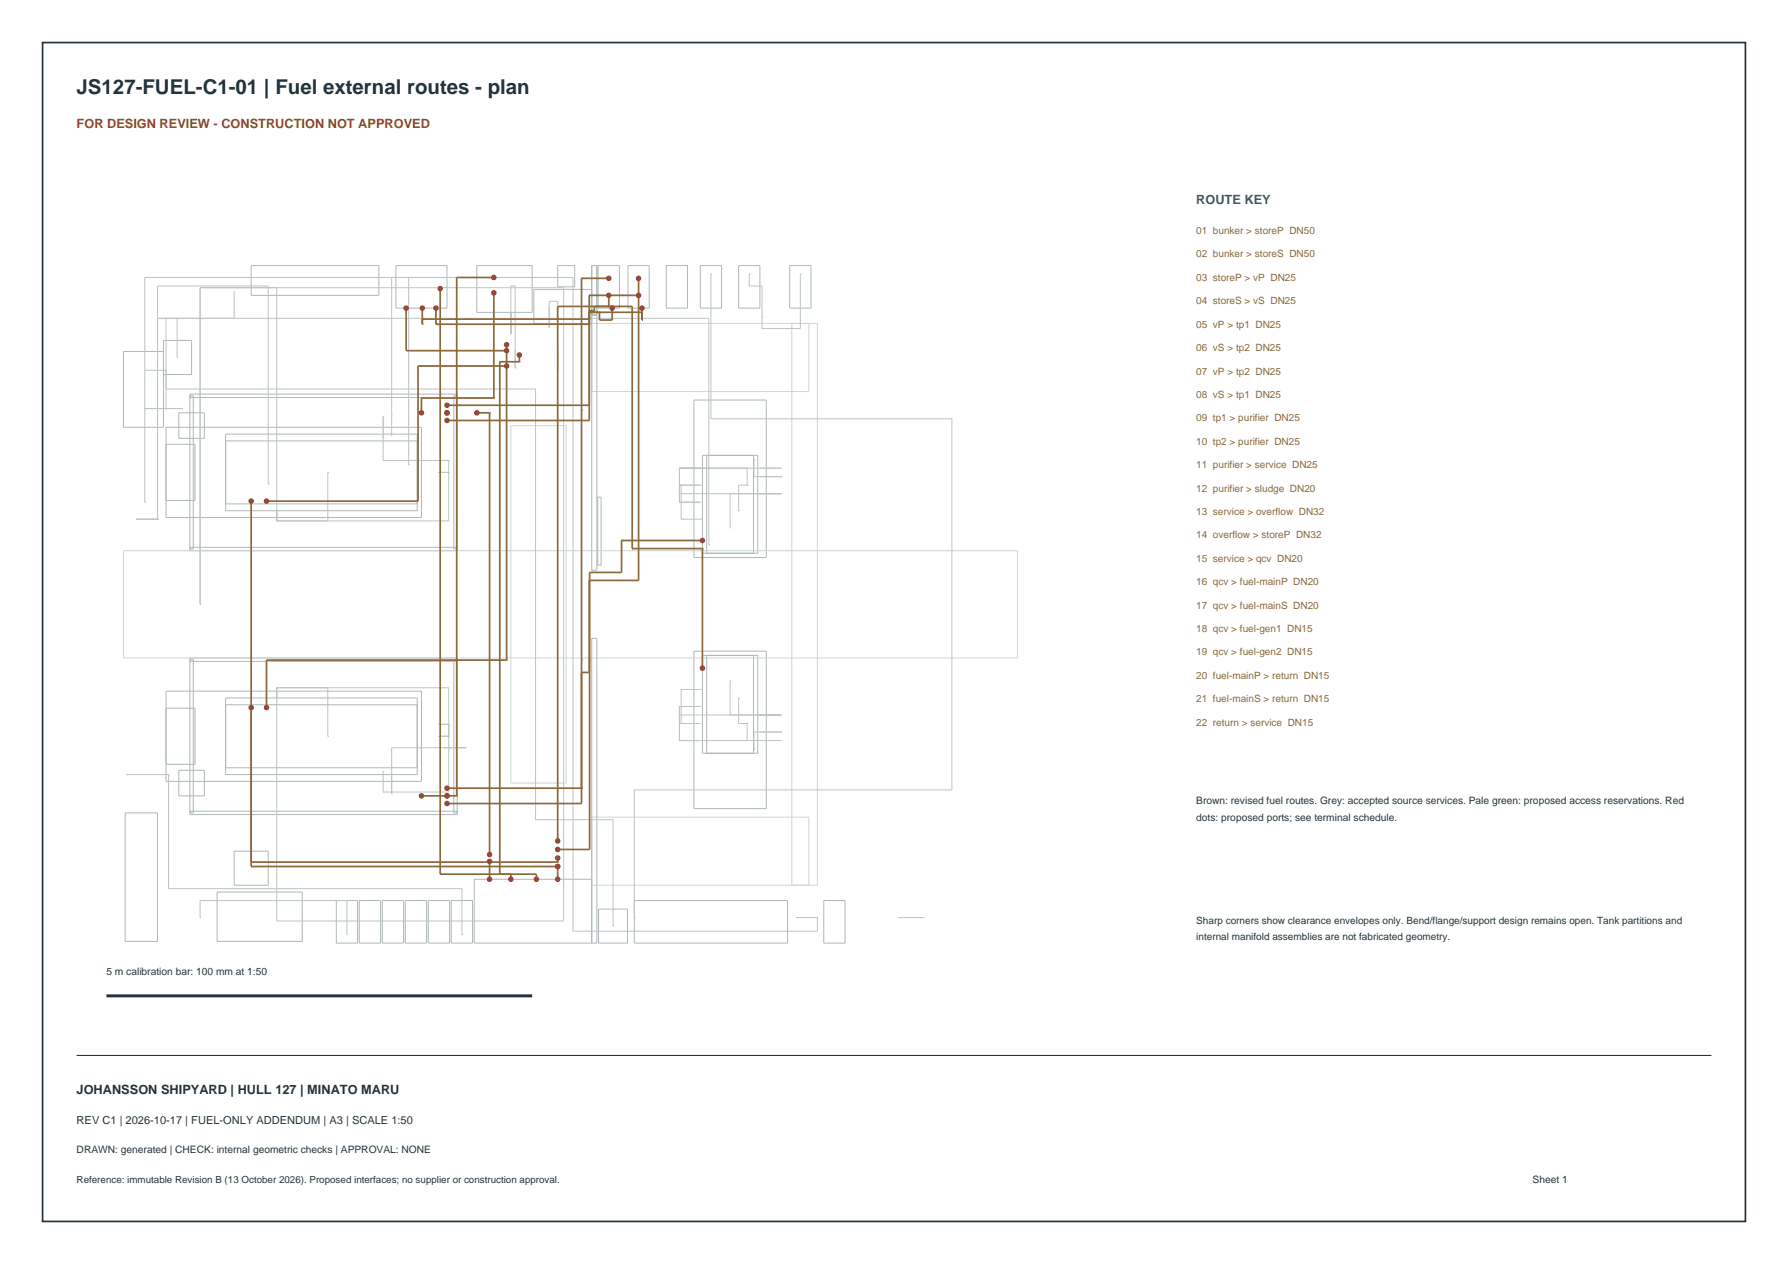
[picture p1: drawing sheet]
<svg xmlns="http://www.w3.org/2000/svg" width="420mm" height="297mm" viewBox="0 0 420 297" stroke-linecap="round" stroke-linejoin="round" font-family="sans-serif">
<defs><g id="words">
<text font-size="4.8" fill="#24343c" x="18" y="22">JS127-FUEL-C1-01 | Fuel external routes - plan</text>
<text font-size="3" fill="#963d34" x="18" y="30">FOR DESIGN REVIEW - CONSTRUCTION NOT APPROVED</text>
<text font-size="3" fill="#28666c" x="281" y="48">ROUTE KEY</text>
<text font-size="3" fill="#24343c" x="18" y="257">JOHANSSON SHIPYARD | HULL 127 | MINATO MARU</text>
<text font-size="2.6" fill="#24343c" x="18" y="264">REV C1 | 2026-10-17 | FUEL-ONLY ADDENDUM | A3 | SCALE 1:50</text>
<g font-size="2.4" fill="#24343c">
<text x="281" y="189">Brown: revised fuel routes. Grey: accepted source services. Pale green: proposed access reservations. Red</text>
<text x="281" y="192.8">dots: proposed ports; see terminal schedule.</text>
<text x="25" y="229">5 m calibration bar: 100 mm at 1:50</text>
<text x="18" y="271">DRAWN: generated | CHECK: internal geometric checks | APPROVAL: NONE</text>
<text x="360" y="278">Sheet 1</text>
</g>
<g font-size="2.3" fill="#8a6a3a">
<text x="281" y="55">01 bunker &gt; storeP DN50</text>
<text x="281" y="60.5">02 bunker &gt; storeS DN50</text>
<text x="281" y="66">03 storeP &gt; vP DN25</text>
<text x="281" y="71.5">04 storeS &gt; vS DN25</text>
<text x="281" y="77">05 vP &gt; tp1 DN25</text>
<text x="281" y="82.5">06 vS &gt; tp2 DN25</text>
<text x="281" y="88">07 vP &gt; tp2 DN25</text>
<text x="281" y="93.5">08 vS &gt; tp1 DN25</text>
<text x="281" y="99">09 tp1 &gt; purifier DN25</text>
<text x="281" y="104.5">10 tp2 &gt; purifier DN25</text>
<text x="281" y="110">11 purifier &gt; service DN25</text>
<text x="281" y="115.5">12 purifier &gt; sludge DN20</text>
<text x="281" y="121">13 service &gt; overflow DN32</text>
<text x="281" y="126.5">14 overflow &gt; storeP DN32</text>
<text x="281" y="132">15 service &gt; qcv DN20</text>
<text x="281" y="137.5">16 qcv &gt; fuel-mainP DN20</text>
<text x="281" y="143">17 qcv &gt; fuel-mainS DN20</text>
<text x="281" y="148.5">18 qcv &gt; fuel-gen1 DN15</text>
<text x="281" y="154">19 qcv &gt; fuel-gen2 DN15</text>
<text x="281" y="159.5">20 fuel-mainP &gt; return DN15</text>
<text x="281" y="165">21 fuel-mainS &gt; return DN15</text>
<text x="281" y="170.5">22 return &gt; service DN15</text>
</g>
<g font-size="2.3" fill="#24343c">
<text x="281" y="217">Sharp corners show clearance envelopes only. Bend/flange/support design remains open. Tank partitions and</text>
<text x="281" y="220.8">internal manifold assemblies are not fabricated geometry.</text>
<text x="18" y="278">Reference: immutable Revision B (13 October 2026). Proposed interfaces; no supplier or construction approval.</text>
</g>
</g></defs>
<path d="M10 10h400v277h-400z" fill="none" stroke="#24343c" stroke-width=".4"/>
<path d="M18 248h384" fill="none" stroke="#24343c" stroke-width=".25"/>
<g fill="none" stroke="#aeb8ba" stroke-width=".23">
<path d="M59 62.4h30v7h-30zM93 62.4h12v10h-12zM112 62.4h13v11h-13zM131 62.4h4v5h-4zM139 62.4h1.2v71.6h-1.2zM139 68h-13.6v8h13.6M139 74h1.2M140.5 62.4h5v10h-5zM147.5 62.4h5v10h-5zM156.5 62.4h5v10h-5zM164.5 62.4h5v10h-5zM173.5 62.4h5v10h-5z"/>
<path d="M185.5 62.4h5v10h-5zM38.4 82.6h-9.4v17.8h9.4v-20.4h6.6v8h-6.6M42 97h6v6h-6zM44.6 92.6h62.8v36.8h-62.8zM44.6 93.4h62.8M44.6 93h.8v36h-.8M107.4 93h-.8v36h.8M163 94h17v37h-17zM39 100.4h60v21.2h-60zM39 104.4h6.8v13.2h-6.8M53 118.4h45M53 102h45v18h-45z"/>
<path d="M53 103.6h45M140.4 116.8h.8v16h-.8zM165 107h13v23h-13zM166 107v23M177 107v23M44.6 128.6h62.8M44.6 155h.8v36h-.8M44.6 154.6h62.8v36.8h-62.8zM44.6 155.4h62.8M107.4 155h-.8v36h.8M163 153h17v37h-17zM165 154h13v23h-13z"/>
<path d="M166 154v23M177 154v23M39 162.4h60v21.2h-60zM39 166.4h6.8v13.2h-6.8M53 164h45v18h-45zM53 165.6h45M29.4 191h7.6v30.2h-7.6zM42 181h6v6h-6zM44.6 190.6h62.8M53 180.4h45M51 209.6h20v11.6h-20zM55 200h8v8h-8z"/>
<path d="M79 211.6h5v10h-5zM84.4 211.6h5v10h-5zM89.8 211.6h5v10h-5zM95.2 211.6h5v10h-5zM100.6 211.6h5v10h-5zM106 211.6h5v10h-5zM139 206.6h-27.6v15h28.8v-71.6h-1.2v71.6M140.6 213.6h6.8v8h-6.8zM149 211.6h36v10h-36zM193.5 211.6h5v10h-5z"/>
</g>
<path d="M186 76v132M190 76v16h-51v-16h53v132h-53v-16h51v16M120 100h13v84h-13zM29 129.4h210v25.2h-210z" fill="none" stroke="#ccd8d4" stroke-width=".23"/>
<g fill="none" stroke="#bec4c5" stroke-width=".23">
<path d="M37 74.8h129.5v53.2M39 74.8v21.2M41.6 74.8v9.2M55 73.4h.1M55 68.4v6.4M65 67.6v54.8M92 65.2v37.3M96 65.2v44M120 78.4h.1M120 78.4v-11.2h1v19.2M129 77h.1M129 77v-6.2h2v16.2"/>
<path d="M167 64.4h.1M167 64.4v34h56.6v87.2h-74.6v30M176 64.4h.1M176 64.4v2.8h3v10h9v-12.8M179 74.4h.1M188 64.4h.1M34 96h9M34 87h5M39 96h.1M39 87h.1M39 91.4h86.8v101.2h18.2v25M41.6 84h.1"/>
<path d="M90 97.9h.1M90 97.9v10.3h15.4M92 97.5h.1M121 86.4h.1M121 82.4h.1M131 87h.1M34 118h.1M34 118v-52.8h100.6v153.6h57.4v-3.2M63 113.7h.1M63 113.7v-46.5h-26v54.8M77 111h.1M77 111v11.4"/>
<path d="M96 109.2h.1M103 111h2.4M105.4 111h.1M105.4 108.2h.1M105.4 108.2v14.2h-40.4M159.6 114h.1M159.6 118h.1M159.6 110h.1M159.6 114h5M159.6 110v8M159.6 118h5M159.6 110h23.8"/>
<path d="M159.6 116h23.8M160 114v8M171.5 116v8M173.5 120h.1M175.5 114h.1M175.5 114h-2v6M175.5 110v4M177.1 108h.1M177.1 108v4h6.5M183.4 110h.1M183.4 116h.1M183.6 112h.1"/>
<path d="M32 122h5M37 122h.1M65 122.4h.1M160 122h.1M160 122h5M166.5 128h.1M171.5 124h.1M47 142h.1M47 142v-74.4h85.4v148.8h-67.4v-54.8M171.5 160h.1M171.5 160v8M65 161.6h.1"/>
<path d="M65 161.6h40.4v24.5h-15.4M77 173h.1M77 161.6v11.4M103 173h2.4M103 170.2h2.4M105.4 173h.1M105.4 170.2h.1M109.4 175.7h.1M109.4 175.7h-17.4v10.9M159.6 170h.1M159.6 166h.1M159.6 174h.1"/>
<path d="M159.6 166v8M159.6 170h5M159.6 166h5M159.6 174h23.8M159.6 168h23.8M160 162h.1M160 162v8M160 162h5M173.5 164h.1M173.5 164v6h2M175.5 170h.1M175.5 170v4"/>
<path d="M177.1 176h.1M183.4 174h.1M183.4 168h.1M183.6 172h.1M183.6 172h-6.5v4M29.6 182h10M39.6 182h.1M39.6 182v26.8h68.9v10.8M90 186.1h.1M90 181.1v5M92 186.6h.1M47 215.6h.1"/>
<path d="M47 215.6v-4h34.5v8M81.5 219.6h.1M108.5 219.6h.1M144 217.6h.1M149 215.6h.1M187 215.6h5M192 215.6h.1M211 215.6h.1M211 215.6h6M217 215.6h.1"/>
</g>
<g fill="none" stroke="#8a6a3a" stroke-width=".4">
<path d="M95.4 72.4v10h23.6M99.2 75h39.2M99.2 72.4v3.8M102.4 72.4v3.8h36M103.4 67.8v137.6h22.6v1.2M116 68.8v24.7h-17v3.5M116 65.2h-8.7v121.8h-8.3M138.4 73.4h12.4M139.6 72v1h-1.2M143 69.4v2.6M143 65.4h-6.4v123.4h-31.6M143.8 72.4v2.8h-3v-1.8"/>
<path d="M150 69.4h-11.6v29.4h-33.4M150 65.4v71h-11.6v21.6h-1.8M150.8 72.4v2.8M105 95.2h33.4M112 97h3v103.8M119 86h-20.8v31.8h-35.6M119 81v74.1h-56.4v11.2M122 83.4v1.6h-4.6v120.4M59 117.8v85.8h72v3M165 127h-19v7.5h-7.5v65.1h-7.5M165 157v-28.1h-16.5v-56.9h-17.5v125.6M105 185.2h31.6"/>
<path d="M115 202.4v4.2M120 205.4v1.2M131 201.6v1h-72"/>
</g>
<g fill="#963d34">
<circle cx="99" cy="97" r=".65"/>
<circle cx="99" cy="187" r=".65"/>
<circle cx="105" cy="97" r=".65"/>
<circle cx="105" cy="187" r=".65"/>
<circle cx="112" cy="97" r=".65"/>
<circle cx="119" cy="82.4" r=".65"/>
<circle cx="116" cy="68.8" r=".65"/>
<circle cx="116" cy="65.2" r=".65"/>
<circle cx="105" cy="98.8" r=".65"/>
<circle cx="105" cy="95.2" r=".65"/>
<circle cx="105" cy="188.8" r=".65"/>
<circle cx="105" cy="185.2" r=".65"/>
<circle cx="143" cy="69.4" r=".65"/>
<circle cx="143" cy="65.4" r=".65"/>
<circle cx="143.8" cy="72.4" r=".65"/>
<circle cx="99.2" cy="72.4" r=".65"/>
<circle cx="150" cy="69.4" r=".65"/>
<circle cx="150" cy="65.4" r=".65"/>
<circle cx="150.8" cy="72.4" r=".65"/>
<circle cx="102.4" cy="72.4" r=".65"/>
<circle cx="103.4" cy="67.8" r=".65"/>
<circle cx="95.4" cy="72.4" r=".65"/>
<circle cx="126" cy="206.6" r=".65"/>
<circle cx="115" cy="202.4" r=".65"/>
<circle cx="115" cy="206.6" r=".65"/>
<circle cx="115" cy="200.8" r=".65"/>
<circle cx="131" cy="206.6" r=".65"/>
<circle cx="131" cy="203.6" r=".65"/>
<circle cx="59" cy="117.7" r=".65"/>
<circle cx="131" cy="201.6" r=".65"/>
<circle cx="59" cy="166.2" r=".65"/>
<circle cx="131" cy="199.6" r=".65"/>
<circle cx="165" cy="127" r=".65"/>
<circle cx="131" cy="197.6" r=".65"/>
<circle cx="165" cy="157" r=".65"/>
<circle cx="62.6" cy="117.7" r=".65"/>
<circle cx="119" cy="86" r=".65"/>
<circle cx="62.6" cy="166.2" r=".65"/>
<circle cx="119" cy="81" r=".65"/>
<circle cx="122" cy="83.4" r=".65"/>
<circle cx="120" cy="206.6" r=".65"/>
</g>
<path d="M25 234h100" fill="none" stroke="#24343c" stroke-width=".7" stroke-linecap="butt"/>
<use href="#words"/>
</svg>
